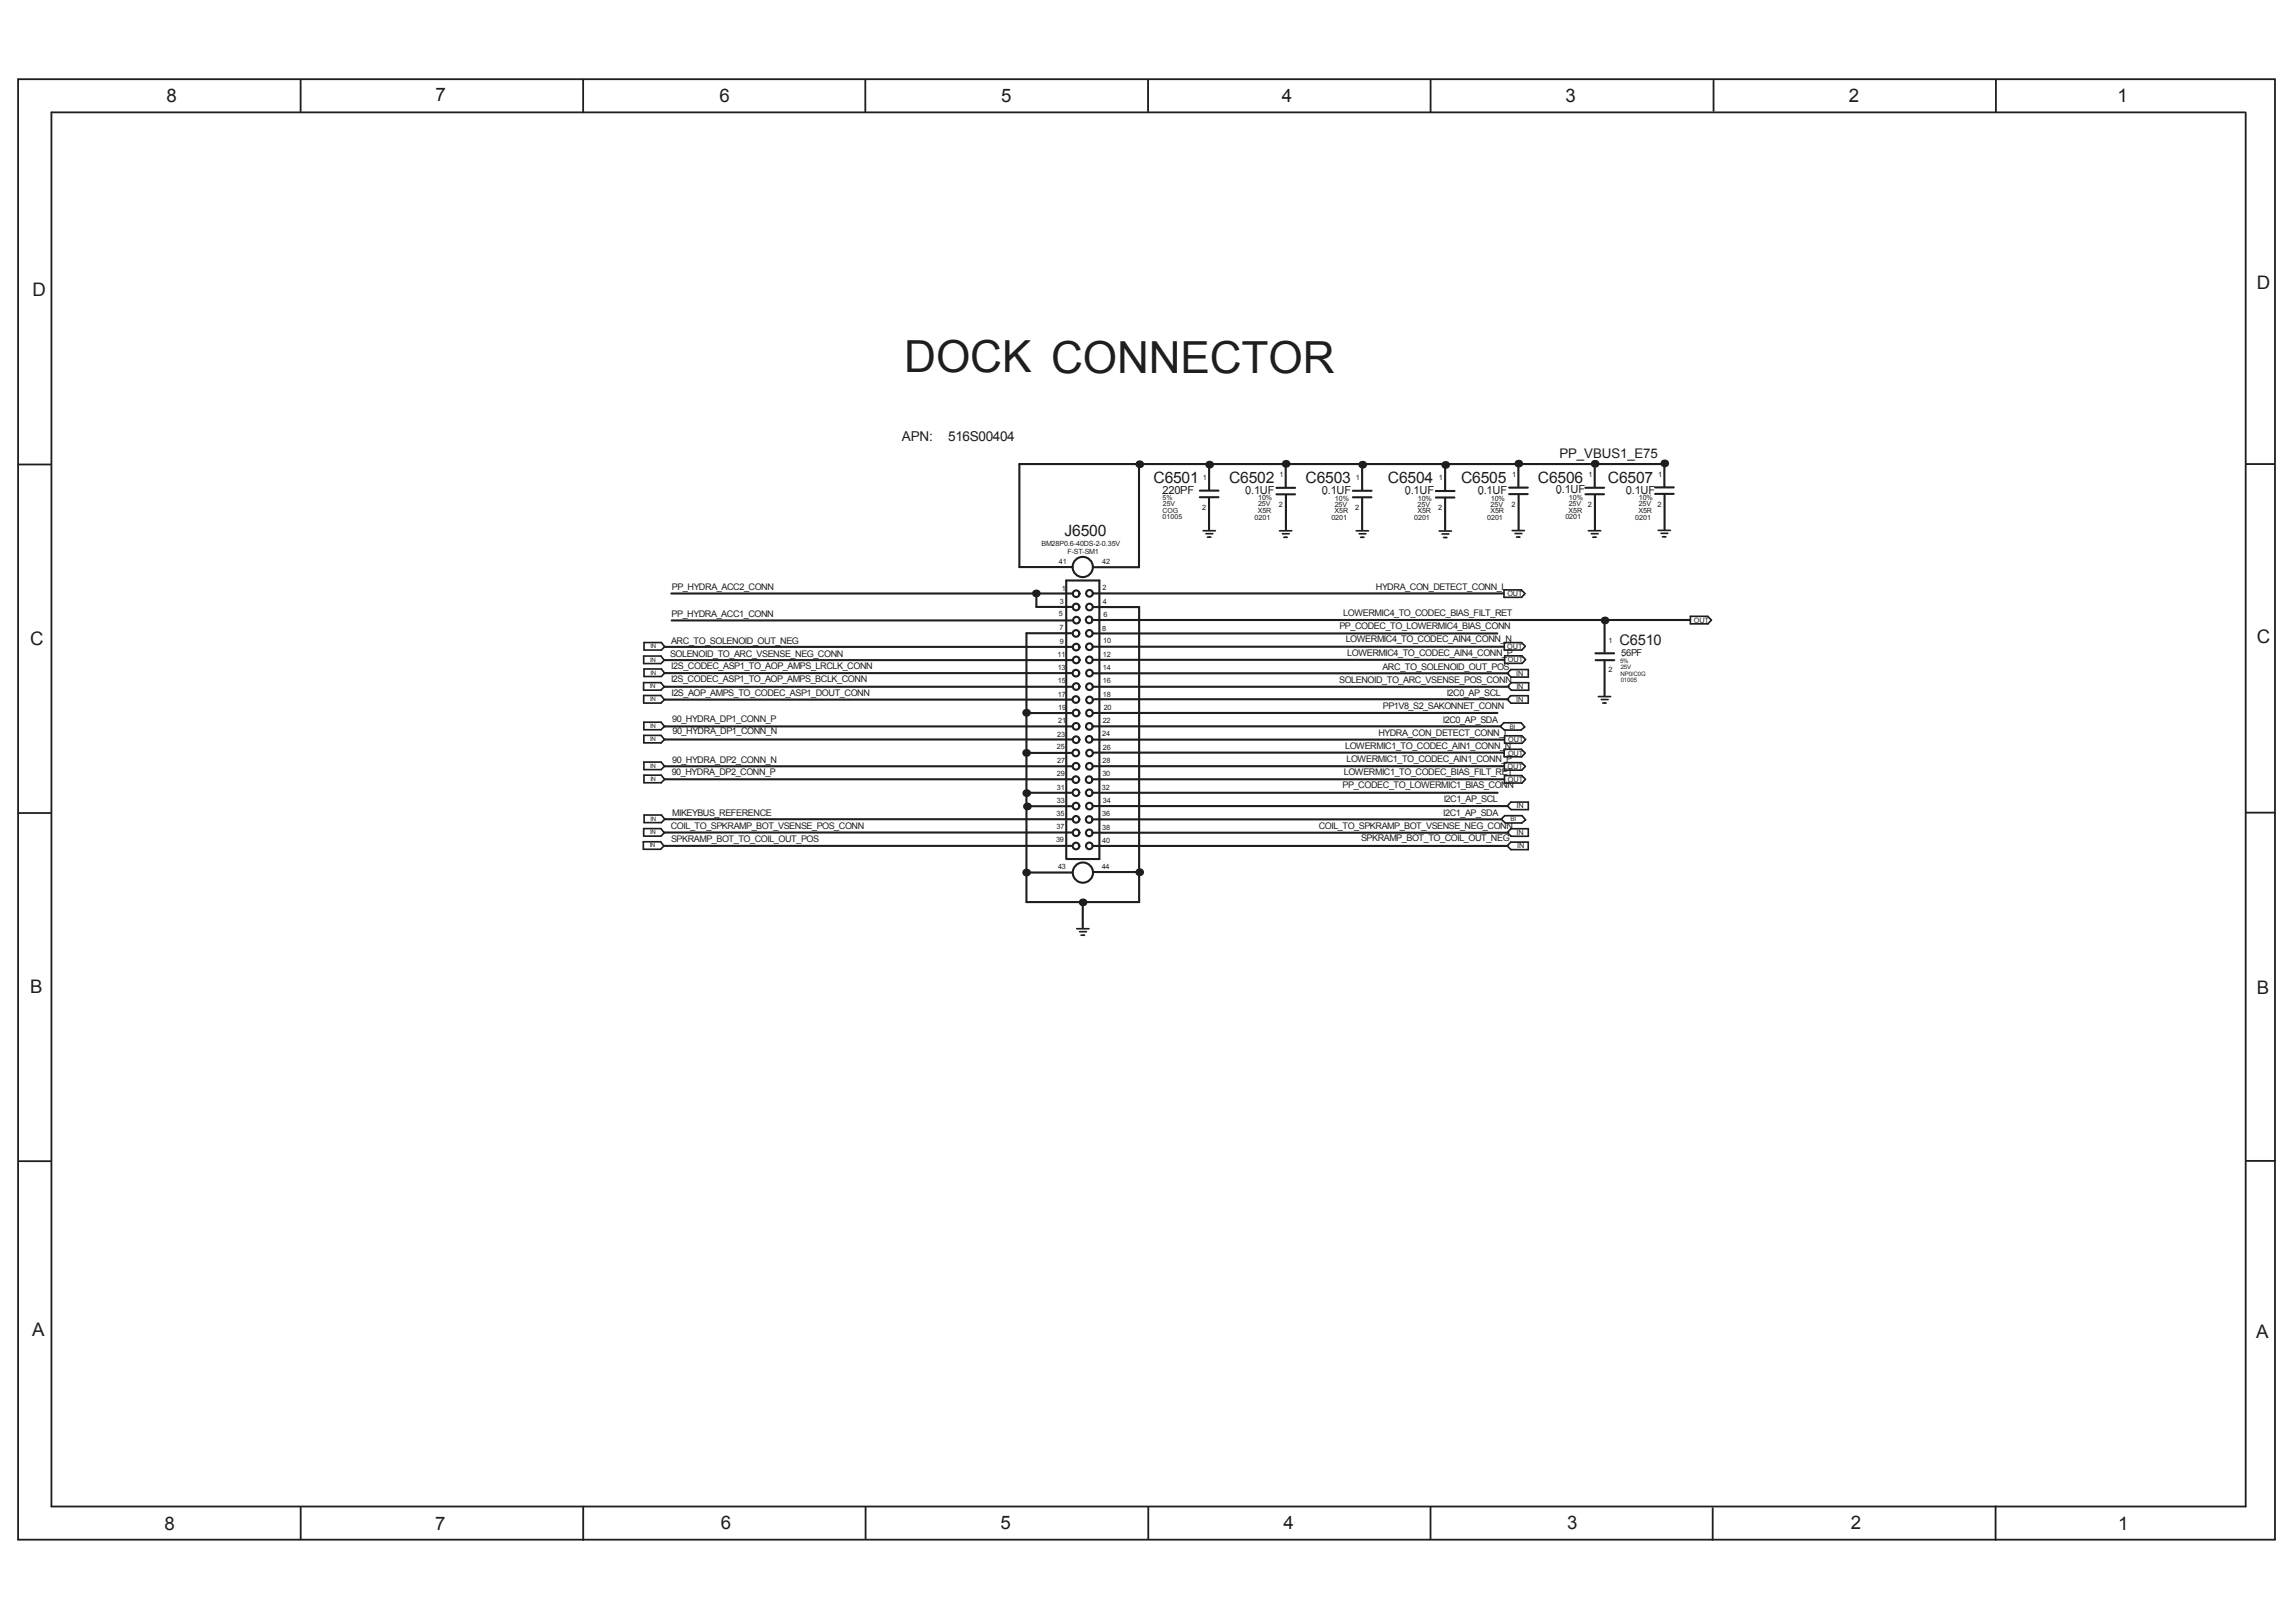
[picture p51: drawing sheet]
<svg xmlns="http://www.w3.org/2000/svg" width="297mm" height="210mm" viewBox="0 0 297 210" stroke-linecap="round" stroke-linejoin="round" font-family="sans-serif">
<defs><g id="words">
<text font-size="5.7" fill="#1e1e1e" x="117" y="48.2">DOCK CONNECTOR</text>
<g font-size="2.4" fill="#1e1e1e">
<text x="21.6" y="13.3">8</text>
<text x="56.3" y="13.1">7</text>
<text x="93.1" y="13.3">6</text>
<text x="129.5" y="13.2">5</text>
<text x="165.8" y="13.3">4</text>
<text x="202.5" y="13.2">3</text>
<text x="239.2" y="13.1">2</text>
<text x="273.9" y="13.2">1</text>
<text x="4.2" y="38.3">D</text>
<text x="292" y="37.4">D</text>
<text x="3.9" y="83.4">C</text>
<text x="292" y="83.3">C</text>
<text x="3.9" y="128.4">B</text>
<text x="292" y="128.6">B</text>
<text x="4.2" y="172.9">A</text>
<text x="291.9" y="173.1">A</text>
<text x="21.3" y="198">8</text>
<text x="56.3" y="197.9">7</text>
<text x="93.3" y="197.9">6</text>
<text x="129.4" y="197.9">5</text>
<text x="166.1" y="197.9">4</text>
<text x="202.7" y="197.9">3</text>
<text x="239.4" y="197.9">2</text>
<text x="274" y="198">1</text>
</g>
<g font-size="2" fill="#1e1e1e">
<text x="149.2" y="62.5">C6501</text>
<text x="159" y="62.5">C6502</text>
<text x="168.9" y="62.5">C6503</text>
<text x="179.6" y="62.5">C6504</text>
<text x="189" y="62.5">C6505</text>
<text x="199" y="62.5">C6506</text>
<text x="208" y="62.5">C6507</text>
<text x="137.7" y="69.3">J6500</text>
</g>
<text font-size="1.9" fill="#1e1e1e" x="209.5" y="83.5">C6510</text>
<g font-size="1.8" fill="#1e1e1e">
<text x="116.7" y="57.1">APN:</text>
<text x="122.7" y="57.1">516S00404</text>
</g>
<text font-size="1.7" fill="#1e1e1e" x="201.8" y="59.3">PP_VBUS1_E75</text>
<g font-size="1.4" fill="#1e1e1e">
<text x="150.4" y="63.9">220PF</text>
<text x="161.1" y="63.9">0.1UF</text>
<text x="171" y="63.9">0.1UF</text>
<text x="181.7" y="63.9">0.1UF</text>
<text x="191.2" y="63.9">0.1UF</text>
<text x="201.3" y="63.8">0.1UF</text>
<text x="210.3" y="63.9">0.1UF</text>
</g>
<g font-size="1.2" fill="#1e1e1e">
<text x="86.9" y="76.4">PP_HYDRA_ACC2_CONN</text>
<text x="178" y="76.3">HYDRA_CON_DETECT_CONN_L</text>
<text x="86.8" y="83.4">ARC_TO_SOLENOID_OUT_NEG</text>
<text x="86.9" y="79.8">PP_HYDRA_ACC1_CONN</text>
<text x="173.3" y="81.4">PP_CODEC_TO_LOWERMIC4_BIAS_CONN</text>
<text x="173.8" y="79.7">LOWERMIC4_TO_CODEC_BIAS_FILT_RET</text>
<text x="174.1" y="83.1">LOWERMIC4_TO_CODEC_AIN4_CONN_N</text>
<text x="86.7" y="85">SOLENOID_TO_ARC_VSENSE_NEG_CONN</text>
<text x="86.8" y="88.3">I2S_CODEC_ASP1_TO_AOP_AMPS_BCLK_CONN</text>
<text x="86.9" y="86.6">I2S_CODEC_ASP1_TO_AOP_AMPS_LRCLK_CONN</text>
<text x="173.3" y="88.3">SOLENOID_TO_ARC_VSENSE_POS_CONN</text>
<text x="174.3" y="84.9">LOWERMIC4_TO_CODEC_AIN4_CONN_P</text>
<text x="178.8" y="86.7">ARC_TO_SOLENOID_OUT_POS</text>
<text x="209.7" y="84.9">56PF</text>
<text x="86.9" y="90.1">I2S_AOP_AMPS_TO_CODEC_ASP1_DOUT_CONN</text>
<text x="87" y="93.4">90_HYDRA_DP1_CONN_P</text>
<text x="87" y="95">90_HYDRA_DP1_CONN_N</text>
<text x="178.3" y="95.2">HYDRA_CON_DETECT_CONN_L</text>
<text x="178.9" y="91.8">PP1V8_S2_SAKONNET_CONN</text>
<text x="186.7" y="93.6">I2C0_AP_SDA</text>
<text x="187.2" y="90.1">I2C0_AP_SCL</text>
<text x="86.9" y="100.3">90_HYDRA_DP2_CONN_P</text>
<text x="87" y="98.7">90_HYDRA_DP2_CONN_N</text>
<text x="173.7" y="102">PP_CODEC_TO_LOWERMIC1_BIAS_CONN</text>
<text x="173.8" y="100.3">LOWERMIC1_TO_CODEC_BIAS_FILT_RET</text>
<text x="174" y="96.9">LOWERMIC1_TO_CODEC_AIN1_CONN_N</text>
<text x="174.2" y="98.6">LOWERMIC1_TO_CODEC_AIN1_CONN_P</text>
<text x="86.8" y="107.2">COIL_TO_SPKRAMP_BOT_VSENSE_POS_CONN</text>
<text x="87" y="105.7">MIKEYBUS_REFERENCE</text>
<text x="170.6" y="107.3">COIL_TO_SPKRAMP_BOT_VSENSE_NEG_CONN</text>
<text x="186.7" y="105.5">I2C1_AP_SDA</text>
<text x="186.8" y="103.8">I2C1_AP_SCL</text>
<text x="86.8" y="108.9">SPKRAMP_BOT_TO_COIL_OUT_POS</text>
<text x="176.1" y="108.8">SPKRAMP_BOT_TO_COIL_OUT_NEG</text>
</g>
<g font-size=".9" fill="#1e1e1e">
<text x="150.4" y="64.7">5%</text>
<text x="150.5" y="65.4">25V</text>
<text x="155.5" y="66">2</text>
<text x="155.6" y="62.1">1</text>
<text x="162.8" y="65.5">25V</text>
<text x="162.8" y="64.7">10%</text>
<text x="165.4" y="65.6">2</text>
<text x="165.5" y="61.7">1</text>
<text x="172.7" y="65.6">25V</text>
<text x="172.7" y="64.8">10%</text>
<text x="175.4" y="62.1">1</text>
<text x="183.4" y="65.6">25V</text>
<text x="183.4" y="64.8">10%</text>
<text x="186.2" y="62.2">1</text>
<text x="192.8" y="65.6">25V</text>
<text x="192.9" y="64.8">10%</text>
<text x="195.5" y="65.6">2</text>
<text x="195.6" y="61.7">1</text>
<text x="203" y="65.5">25V</text>
<text x="203" y="64.7">10%</text>
<text x="205.4" y="65.6">2</text>
<text x="205.5" y="61.7">1</text>
<text x="212" y="65.5">25V</text>
<text x="212" y="64.8">10%</text>
<text x="214.4" y="65.6">2</text>
<text x="214.5" y="61.7">1</text>
<text x="134.7" y="70.6">BM28P0.6-40DS-2-0.35V</text>
<text x="138.1" y="71.6">F-ST-SM1</text>
<text x="150.4" y="67.2">01005</text>
<text x="150.4" y="66.4">COG</text>
<text x="162.3" y="67.3">0201</text>
<text x="162.7" y="66.4">X5R</text>
<text x="172.2" y="67.3">0201</text>
<text x="172.7" y="66.4">X5R</text>
<text x="175.3" y="66">2</text>
<text x="183" y="67.3">0201</text>
<text x="183.4" y="66.4">X5R</text>
<text x="186.1" y="66">2</text>
<text x="192.4" y="67.3">0201</text>
<text x="192.8" y="66.4">X5R</text>
<text x="202.5" y="67.2">0201</text>
<text x="202.9" y="66.3">X5R</text>
<text x="211.6" y="67.3">0201</text>
<text x="212" y="66.4">X5R</text>
<text x="137" y="73">41</text>
<text x="137.4" y="76.4">1</text>
<text x="142.6" y="72.9">42</text>
<text x="142.6" y="76.3">2</text>
<text x="195" y="77.1">OUT</text>
<text x="137" y="79.8">5</text>
<text x="137.1" y="81.6">7</text>
<text x="137.1" y="83.4">9</text>
<text x="137.1" y="78.1">3</text>
<text x="142.6" y="81.6">8</text>
<text x="142.7" y="78.1">4</text>
<text x="142.7" y="83.2">10</text>
<text x="142.8" y="79.8">6</text>
<text x="195" y="84">OUT</text>
<text x="208.1" y="83.2">1</text>
<text x="219.1" y="80.6">OUT</text>
<text x="136.8" y="85">11</text>
<text x="136.8" y="86.8">13</text>
<text x="136.9" y="88.4">15</text>
<text x="142.7" y="88.4">16</text>
<text x="142.7" y="85">12</text>
<text x="142.7" y="86.7">14</text>
<text x="195.1" y="85.7">OUT</text>
<text x="196.1" y="87.4">IN</text>
<text x="196.2" y="89.2">IN</text>
<text x="208.1" y="86.9">2</text>
<text x="136.8" y="95.3">23</text>
<text x="136.9" y="90.2">17</text>
<text x="136.9" y="91.9">19</text>
<text x="136.9" y="93.6">21</text>
<text x="142.6" y="95.3">24</text>
<text x="142.7" y="93.6">22</text>
<text x="142.7" y="90.2">18</text>
<text x="142.8" y="91.9">20</text>
<text x="196.1" y="90.9">IN</text>
<text x="136.7" y="96.9">25</text>
<text x="136.7" y="100.4">29</text>
<text x="136.8" y="98.7">27</text>
<text x="142.6" y="100.5">30</text>
<text x="142.6" y="98.7">28</text>
<text x="142.7" y="97">26</text>
<text x="195" y="99.5">OUT</text>
<text x="195.1" y="101.1">OUT</text>
<text x="195.1" y="97.8">OUT</text>
<text x="195.1" y="96">OUT</text>
<text x="136.7" y="105.6">35</text>
<text x="136.7" y="107.3">37</text>
<text x="136.7" y="103.9">33</text>
<text x="136.7" y="102.2">31</text>
<text x="142.5" y="102.2">32</text>
<text x="142.6" y="107.4">38</text>
<text x="142.6" y="105.6">36</text>
<text x="142.7" y="103.9">34</text>
<text x="196.2" y="104.6">IN</text>
<text x="136.6" y="109">39</text>
<text x="136.9" y="112.5">43</text>
<text x="142.5" y="112.4">44</text>
<text x="142.6" y="109">40</text>
<text x="196.2" y="108">IN</text>
<text x="196.3" y="109.8">IN</text>
</g>
<g font-size=".8" fill="#1e1e1e">
<text x="84.1" y="83.9">IN</text>
<text x="84.1" y="89.1">IN</text>
<text x="84.1" y="85.6">IN</text>
<text x="84.1" y="87.3">IN</text>
<text x="209.6" y="85.8">5%</text>
<text x="209.7" y="87.4">NP0/C0G</text>
<text x="209.7" y="88.3">01005</text>
<text x="209.7" y="86.6">25V</text>
<text x="84.1" y="90.8">IN</text>
<text x="84.1" y="94.2">IN</text>
<text x="84.1" y="95.9">IN</text>
<text x="195.3" y="94.3">BI</text>
<text x="84.1" y="99.4">IN</text>
<text x="84.1" y="101.1">IN</text>
<text x="84.1" y="108">IN</text>
<text x="84.2" y="106.2">IN</text>
<text x="195.4" y="106.3">BI</text>
<text x="84.1" y="109.7">IN</text>
</g>
</g></defs>
<g fill="none" stroke="#1e1e1e" stroke-width=".22">
<path d="M155.6 68.7h1.6M156 69.1h.9M156.2 69.5h.4M165.5 68.7h1.6M165.9 69.1h.9M166.1 69.5h.4M175.5 68.7h1.5M175.8 69.1h.9M176 69.5h.5M186.2 68.7h1.6M186.6 69.1h.8M186.8 69.6h.4"/>
<path d="M195.6 68.7h1.6M196 69h.9M196.2 69.5h.4M197.2 76.8l-.4-.5h-2.2v1h2.2l.5-.4M205.5 68.7h1.6M205.9 69.1h.9M206.1 69.5h.4M214.5 68.6h1.6M214.9 69h.9M215.1 69.5h.4M83.3 90v1h2.2l.4-.4M83.3 90h2.2l.4 .5"/>
<path d="M83.3 93.5v.9h2.2l.5-.4M83.3 93.5h2.2l.4 .5M83.3 98.6h2.2l.5 .6-.5 .4h-2.2zM83.3 86.6v.9h2.3l.4-.4M83.3 86.6h2.3M85.5 95.2l.5 .5-.5 .4h-2.2v-.9h2.2M85.6 83.2l.4 .5M85.6 86.6l.4 .5M85.6 83.2l-2.3-.1v1h2.3l.4-.4M85.9 88.9l-.4-.6h-2.2v1h2.2l.4-.4M85.9 85.4l-.4-.5h-2.2v1h2.2l.4-.4M195 90.5l.4-.5h2.3v1h-2.2l-.5-.4"/>
<path d="M195 87.1l.5-.5h2.2v1h-2.2l-.4-.4M195.5 88.3h2.3v1h-2.3l-.4-.4M195.5 88.3l-.4 .5M196.8 93.5h-2.2l-.5 .5M196.8 93.6l.5 .5-.5 .4h-2.2l-.5-.5M197.3 97.4l-.5-.4h-2.2v.9h2.3l.4-.4M197.3 83.6l-.4-.4h-2.3v.9h2.3l.4-.4M197.3 99.1l-.4-.4h-2.3v1h2.3l.4-.5M197.3 95.6l-.4-.4h-2.2v1h2.2M197.3 85.3l-.4-.4h-2.2v.9h2.2l.4-.4M197.3 95.7l-.4 .5M206.8 90.1h1.6"/>
<path d="M207.2 90.5h.8M207.3 91h.5M221.4 80.2l-.5-.4h-2.2v.9h2.3l.4-.4M83.3 107.2h2.2l.4 .6-.4 .4h-2.2zM83.3 100.3v1h2.2l.5-.4M83.3 100.3h2.2l.5 .5M83.3 105.5h2.3l.4 .5-.4 .5h-2.3zM85.5 108.9l.4 .6-.4 .4h-2.3v-1h2.3M195 109.4l.4-.4h2.3v1h-2.2l-.5-.5M195 107.7l.5-.5h2.2v1h-2.2l-.4-.4M195 104.3l.5-.5h2.2v1h-2.2l-.4-.5M196.9 105.6h-2.2l-.5 .4"/>
<path d="M196.9 105.6l.5 .5-.5 .4h-2.1l-.6-.5M197.3 100.8l-.4-.4h-2.3v.9h2.3l.4-.4M139.3 120.2h1.6M139.7 120.6h.9M139.9 121h.4"/>
</g>
<g fill="none" stroke="#1e1e1e" stroke-width=".23">
<path d="M38.9 10.4v4M75.4 10.3v4.2M111.9 10.3v4.2M148.5 10.3v4.1M185.1 10.3v4.2M221.7 10.4v4M258.2 10.3v4.2M290.4 14.5h-283.7v180.5h283.8v-180.5M294.3 10.3l-292-.1v189h292v-188.9M2.4 60.1h4.2M290.5 60.1h3.7M2.4 105.2h4.1"/>
<path d="M290.5 105.2h3.8M2.5 150.3h4M290.6 150.2h3.7M38.9 195.1v4.1M75.5 195v4.3M112 195v4.2M148.6 195.1v4.1M185.1 195v4.1M221.6 195.2v4.1M258.2 194.9v4.4"/>
</g>
<g fill="none" stroke="#1e1e1e" stroke-width=".27">
<path d="M166.3 59.9v3.1M196.4 59.8v3.2M206.3 59.8v3.2M215.3 59.8v3.2M86.8 76.8h51.9M134.1 77v1.5h4.6M141.5 76.8h53M141.6 78.6h5.8v38.1h-14.6v-34.8h5.8M147.4 60.3v13.1h-5.9M155.2 63.5h2.4M155.2 64.3h2.4M156.4 64.5v4"/>
<path d="M156.4 60.2v3.2M165.1 64h2.4M165.1 63.1h2.5M166.4 64.1v4.5M175 63.5h2.4M175 64.4h2.4M176.2 60.2v3.2M176.2 64.5v4.1M185.8 63.5h2.4M185.8 64.4h2.4M187 60.3v3.1M187 64.5v4.1"/>
<path d="M195.2 63.9h2.4M195.2 63.1h2.5M196.5 64v4.5M205.1 63.1h2.4M205.1 64h2.4M206.3 64.1v4.5M214.1 63.9h2.4M214.1 63.1h2.4M215.4 64v4.5M215.4 60.1h-83.5v13.3h6.9M85.9 88.9h52.8M85.9 85.4h52.8"/>
<path d="M86 87.1h52.7M86 90.5h52.7M86 83.7h52.7M86 94h52.7M86 95.7h52.7M86 99.2h52.7M86.9 80.3h51.8M132.9 92.3h5.8M133 97.4h5.7M141.4 94h52.6M141.4 88.9h53.6M141.5 87.1h53.5"/>
<path d="M141.5 95.7h53M141.5 83.7h53M141.5 82h52.2M141.5 99.2h53.1M141.5 85.4h53M141.5 97.4h53.1M141.5 92.3h52.2M141.5 80.2h77.2M141.5 90.5h53.5M206.4 84.5h2.4M206.4 85.4h2.4M207.6 80.7v3.7"/>
<path d="M207.6 85.5v4.6M85.9 109.5h52.7M85.9 107.7h52.8M86 100.8h52.7M86 106h52.7M132.9 112.9h5.8M133 102.6h5.7M133.1 104.3h5.6M137.9 111.1v-36h4.3v36.1h-4.2M140.1 116.9v3.1M141.4 104.3h53.6M141.5 109.5h53.5"/>
<path d="M141.5 112.8h5.5M141.5 102.6h52.3M141.5 106h52.6M141.5 100.8h53M141.5 107.8h53.5"/>
<circle cx="139.2" cy="78.6" r=".43"/>
<circle cx="139.2" cy="76.8" r=".43"/>
<circle cx="140.1" cy="73.4" r="1.31"/>
<circle cx="140.9" cy="76.8" r=".43"/>
<circle cx="140.9" cy="78.6" r=".43"/>
<circle cx="139.2" cy="97.4" r=".43"/>
<circle cx="139.2" cy="90.5" r=".43"/>
<circle cx="139.2" cy="87.1" r=".43"/>
<circle cx="139.2" cy="99.2" r=".43"/>
<circle cx="139.2" cy="82" r=".43"/>
<circle cx="139.2" cy="95.7" r=".43"/>
<circle cx="139.2" cy="92.3" r=".43"/>
<circle cx="139.2" cy="94" r=".43"/>
<circle cx="139.2" cy="88.8" r=".43"/>
<circle cx="139.2" cy="83.7" r=".43"/>
<circle cx="139.2" cy="85.4" r=".43"/>
<circle cx="139.3" cy="80.3" r=".43"/>
<circle cx="140.9" cy="95.7" r=".43"/>
<circle cx="140.9" cy="80.2" r=".43"/>
<circle cx="140.9" cy="94" r=".43"/>
<circle cx="140.9" cy="82" r=".43"/>
<circle cx="140.9" cy="85.4" r=".43"/>
<circle cx="140.9" cy="83.7" r=".43"/>
<circle cx="140.9" cy="99.2" r=".43"/>
<circle cx="140.9" cy="88.9" r=".43"/>
<circle cx="140.9" cy="87.1" r=".43"/>
<circle cx="140.9" cy="92.3" r=".43"/>
<circle cx="141" cy="97.5" r=".43"/>
<circle cx="141" cy="90.6" r=".43"/>
<circle cx="139.2" cy="100.9" r=".43"/>
<circle cx="139.2" cy="102.6" r=".43"/>
<circle cx="139.2" cy="104.3" r=".43"/>
<circle cx="139.2" cy="109.5" r=".43"/>
<circle cx="139.2" cy="106" r=".43"/>
<circle cx="139.2" cy="107.8" r=".43"/>
<circle cx="140.1" cy="112.9" r="1.31"/>
<circle cx="140.9" cy="100.9" r=".43"/>
<circle cx="140.9" cy="106.1" r=".43"/>
<circle cx="140.9" cy="102.6" r=".43"/>
<circle cx="140.9" cy="107.8" r=".43"/>
<circle cx="140.9" cy="109.5" r=".43"/>
<circle cx="140.9" cy="104.3" r=".43"/>
</g>
<path d="M85.9 88.9h.1M85.9 85.4h.1M85.9 90.5h.1M85.9 94h.1M85.9 99.2h.1M85.9 95.7h.1M86 87.1h.1M86 83.7h.1M85.9 109.5h.1M85.9 107.8h.1M86 100.8h.1M86 106h.1" fill="none" stroke="#1e1e1e" stroke-width=".21"/>
<path d="M150.4 63.9h.1M161.4 63.9h.1M171.3 64h.1M182 64h.1M191.5 64h.1M201.6 63.9h.1M210.6 63.9h.1M209.9 84.9h.1M2.4 199.2h.1" fill="none" stroke="#1e1e1e" stroke-width=".13"/>
<g fill="none" stroke="#1e1e1e" stroke-width=".14">
<path d="M197.2 76.8h.1M194.1 94h.1M195.1 90.5h.1M195.1 87.1h.1M195.1 88.8h.1M197.2 97.4h.1M197.3 83.6h.1M197.3 99.2h.1M197.3 95.7h.1M197.3 85.3h.1M221.3 80.2h.1M194.2 106h.1"/>
<path d="M195.1 109.5h.1M195.1 104.3h.1M195.1 107.7h.1M197.3 100.8h.1"/>
</g>
<path d="M156.4 69.5h.1M187 69.6h.1M206.3 69.5h.1M215.3 69.5h.1M207.6 91h.1M140.1 121h.1" fill="none" stroke="#1e1e1e" stroke-width=".19"/>
<g fill="#1e1e1e">
<circle cx="134" cy="76.8" r=".5"/>
<circle cx="147.4" cy="112.9" r=".5"/>
</g>
<path d="M166.3 69.5h.1M176.2 69.5h.1M196.4 69.5h.1" fill="none" stroke="#1e1e1e" stroke-width=".19"/>
<g fill="#1e1e1e">
<circle cx="140.1" cy="116.8" r=".5"/>
<circle cx="147.4" cy="60.1" r=".5"/>
<circle cx="156.4" cy="60.1" r=".5"/>
<circle cx="176.2" cy="60.1" r=".5"/>
<circle cx="206.3" cy="60" r=".5"/>
<circle cx="215.3" cy="60" r=".5"/>
<circle cx="132.7" cy="112.9" r=".5"/>
<circle cx="132.9" cy="104.4" r=".5"/>
<circle cx="132.7" cy="97.4" r=".5"/>
<circle cx="132.7" cy="92.2" r=".5"/>
<circle cx="207.6" cy="80.3" r=".5"/>
<circle cx="132.8" cy="102.6" r=".5"/>
<circle cx="166.3" cy="60" r=".5"/>
<circle cx="187" cy="60.2" r=".5"/>
<circle cx="196.4" cy="60" r=".5"/>
</g>
<use href="#words"/>
</svg>
